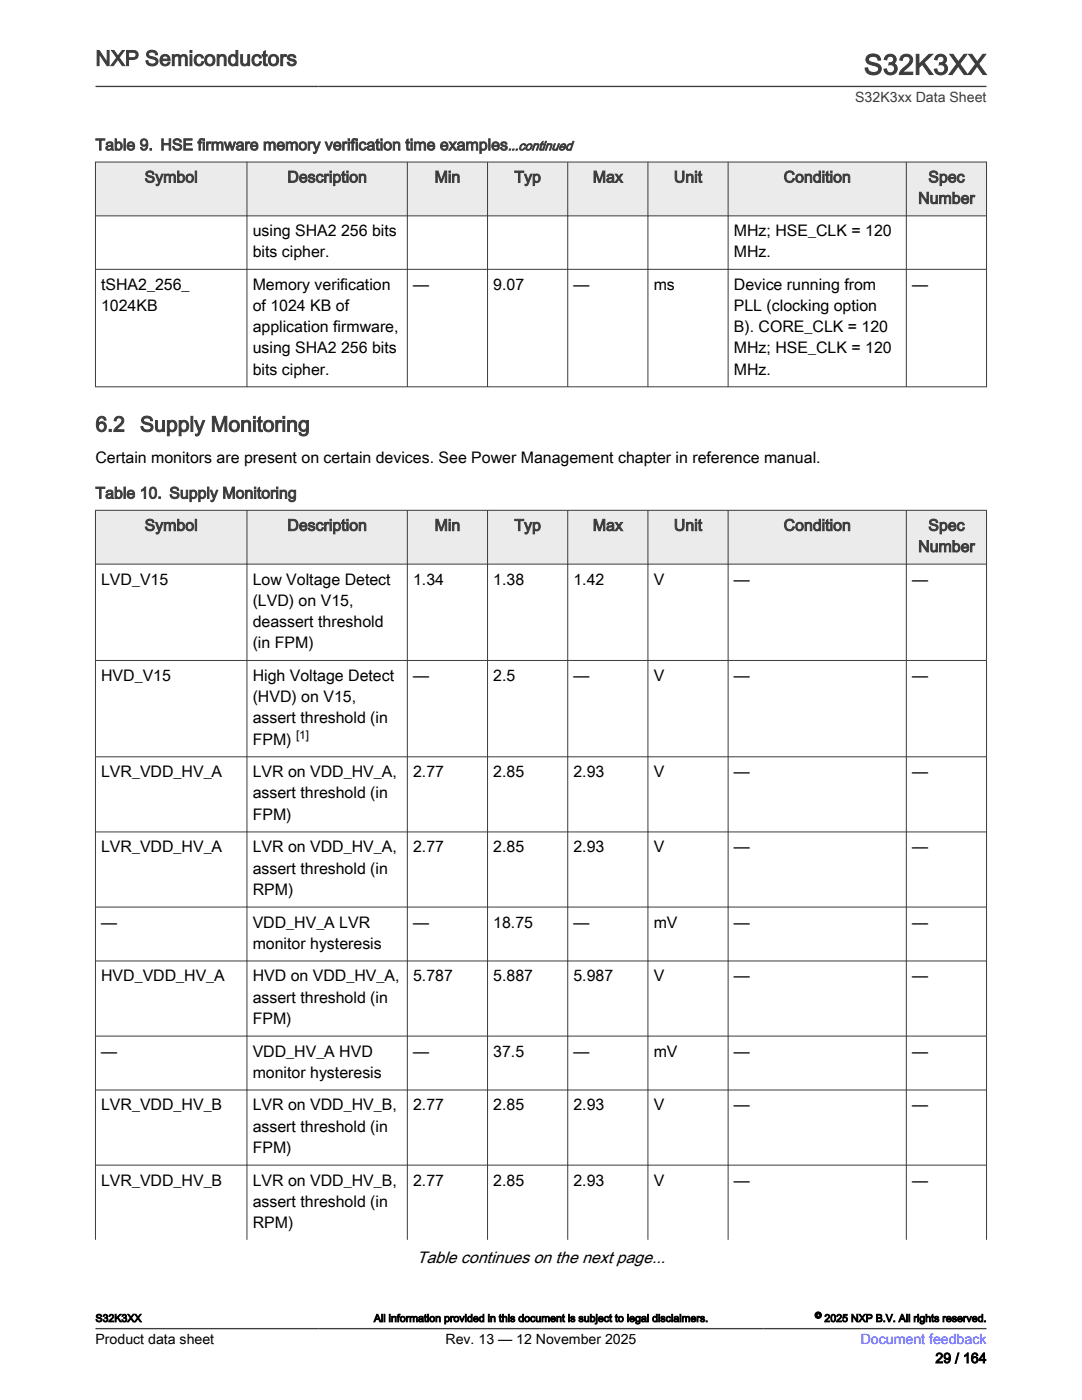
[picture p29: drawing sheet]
<svg xmlns="http://www.w3.org/2000/svg" width="216mm" height="279mm" viewBox="0 0 216 279" stroke-linecap="round" stroke-linejoin="round" font-family="sans-serif">
<defs><g id="words">
<text font-size="5.6" fill="#3c3c3c" x="172.4" y="14.9">S32K3XX</text>
<g font-size="4.2" fill="#3c3c3c">
<text x="19" y="13.1">NXP Semiconductors</text>
<text x="19" y="86.1">6.2</text>
<text x="27.9" y="86.1">Supply Monitoring</text>
</g>
<text font-size="3.3" x="83.2" y="252.1">Table continues on the next page...</text>
<g font-size="3.2" fill="#3c3c3c">
<text x="19" y="30">Table 9. HSE firmware memory verification time examples</text>
<text x="28.9" y="36.4">Symbol</text>
<text x="57.3" y="36.4">Description</text>
<text x="86.7" y="36.4">Min</text>
<text x="102.6" y="36.4">Typ</text>
<text x="118.3" y="36.4">Max</text>
<text x="134.5" y="36.4">Unit</text>
<text x="156.4" y="36.4">Condition</text>
<text x="183.2" y="40.6">Number</text>
<text x="185.2" y="36.4">Spec</text>
<text x="19" y="99.5">Table 10. Supply Monitoring</text>
<text x="28.9" y="105.9">Symbol</text>
<text x="57.3" y="105.9">Description</text>
<text x="86.7" y="105.9">Min</text>
<text x="102.6" y="105.9">Typ</text>
<text x="118.3" y="105.9">Max</text>
<text x="134.5" y="105.9">Unit</text>
<text x="156.4" y="105.9">Condition</text>
<text x="185.2" y="105.9">Spec</text>
<text x="183.2" y="110.1">Number</text>
</g>
<g font-size="3.2">
<text x="50.4" y="47.1">using SHA2 256 bits</text>
<text x="146.4" y="47.1">MHz; HSE_CLK = 120</text>
<text x="50.4" y="51.3">bits cipher.</text>
<text x="146.4" y="51.3">MHz.</text>
<text x="20.2" y="57.8">tSHA2_256_</text>
<text x="50.4" y="57.8">Memory verification</text>
<text x="82.4" y="57.8">—</text>
<text x="98.4" y="57.8">9.07</text>
<text x="114.4" y="57.8">—</text>
<text x="130.4" y="57.8">ms</text>
<text x="146.4" y="57.8">Device running from</text>
<text x="182" y="57.8">—</text>
<text x="20.2" y="62.1">1024KB</text>
<text x="50.4" y="62.1">of 1024 KB of</text>
<text x="146.4" y="62.1">PLL (clocking option</text>
<text x="50.4" y="66.3">application firmware,</text>
<text x="50.4" y="70.5">using SHA2 256 bits</text>
<text x="146.4" y="66.3">B). CORE_CLK = 120</text>
<text x="146.4" y="70.5">MHz; HSE_CLK = 120</text>
<text x="50.4" y="74.8">bits cipher.</text>
<text x="146.4" y="74.8">MHz.</text>
<text x="19" y="92.3">Certain monitors are present on certain devices. See Power Management chapter in reference manual.</text>
<text x="20.2" y="116.7">LVD_V15</text>
<text x="50.4" y="116.7">Low Voltage Detect</text>
<text x="82.4" y="116.7">1.34</text>
<text x="98.4" y="116.7">1.38</text>
<text x="114.4" y="116.7">1.42</text>
<text x="130.4" y="116.7">V</text>
<text x="146.4" y="116.7">—</text>
<text x="182" y="116.7">—</text>
<text x="50.4" y="120.9">(LVD) on V15,</text>
<text x="50.4" y="125.1">deassert threshold</text>
<text x="50.4" y="129.4">(in FPM)</text>
<text x="20.2" y="135.9">HVD_V15</text>
<text x="50.4" y="135.9">High Voltage Detect</text>
<text x="82.4" y="135.9">—</text>
<text x="98.4" y="135.9">2.5</text>
<text x="114.4" y="135.9">—</text>
<text x="130.4" y="135.9">V</text>
<text x="146.4" y="135.9">—</text>
<text x="182" y="135.9">—</text>
<text x="50.4" y="140.1">(HVD) on V15,</text>
<text x="50.4" y="144.4">assert threshold (in</text>
<text x="50.4" y="148.6">FPM)</text>
<text x="20.2" y="155.1">LVR_VDD_HV_A</text>
<text x="50.4" y="155.1">LVR on VDD_HV_A,</text>
<text x="82.4" y="155.1">2.77</text>
<text x="98.4" y="155.1">2.85</text>
<text x="114.4" y="155.1">2.93</text>
<text x="130.4" y="155.1">V</text>
<text x="146.4" y="155.1">—</text>
<text x="182" y="155.1">—</text>
<text x="50.4" y="159.4">assert threshold (in</text>
<text x="50.4" y="163.6">FPM)</text>
<text x="20.2" y="170.1">LVR_VDD_HV_A</text>
<text x="50.4" y="170.1">LVR on VDD_HV_A,</text>
<text x="82.4" y="170.1">2.77</text>
<text x="98.4" y="170.1">2.85</text>
<text x="114.4" y="170.1">2.93</text>
<text x="130.4" y="170.1">V</text>
<text x="146.4" y="170.1">—</text>
<text x="182" y="170.1">—</text>
<text x="50.4" y="174.3">assert threshold (in</text>
<text x="50.4" y="178.6">RPM)</text>
<text x="20.2" y="185.1">—</text>
<text x="50.4" y="185.1">VDD_HV_A LVR</text>
<text x="82.4" y="185.1">—</text>
<text x="98.4" y="185.1">18.75</text>
<text x="114.4" y="185.1">—</text>
<text x="130.4" y="185.1">mV</text>
<text x="146.4" y="185.1">—</text>
<text x="182" y="185.1">—</text>
<text x="50.4" y="189.3">monitor hysteresis</text>
<text x="20.2" y="195.9">HVD_VDD_HV_A</text>
<text x="50.4" y="195.9">HVD on VDD_HV_A,</text>
<text x="82.4" y="195.9">5.787</text>
<text x="98.4" y="195.9">5.887</text>
<text x="114.4" y="195.9">5.987</text>
<text x="130.4" y="195.9">V</text>
<text x="146.4" y="195.9">—</text>
<text x="182" y="195.9">—</text>
<text x="50.4" y="200.1">assert threshold (in</text>
<text x="50.4" y="204.3">FPM)</text>
<text x="20.2" y="210.9">—</text>
<text x="50.4" y="210.9">VDD_HV_A HVD</text>
<text x="50.4" y="215.1">monitor hysteresis</text>
<text x="82.4" y="210.9">—</text>
<text x="98.4" y="210.9">37.5</text>
<text x="114.4" y="210.9">—</text>
<text x="130.4" y="210.9">mV</text>
<text x="146.4" y="210.9">—</text>
<text x="182" y="210.9">—</text>
<text x="20.2" y="221.6">LVR_VDD_HV_B</text>
<text x="50.4" y="221.6">LVR on VDD_HV_B,</text>
<text x="82.4" y="221.6">2.77</text>
<text x="98.4" y="221.6">2.85</text>
<text x="114.4" y="221.6">2.93</text>
<text x="130.4" y="221.6">V</text>
<text x="146.4" y="221.6">—</text>
<text x="182" y="221.6">—</text>
<text x="50.4" y="225.9">assert threshold (in</text>
<text x="50.4" y="230.1">FPM)</text>
<text x="20.2" y="236.6">LVR_VDD_HV_B</text>
<text x="50.4" y="236.6">LVR on VDD_HV_B,</text>
<text x="82.4" y="236.6">2.77</text>
<text x="98.4" y="236.6">2.85</text>
<text x="114.4" y="236.6">2.93</text>
<text x="130.4" y="236.6">V</text>
<text x="146.4" y="236.6">—</text>
<text x="182" y="236.6">—</text>
<text x="50.4" y="240.8">assert threshold (in</text>
<text x="50.4" y="245.1">RPM)</text>
</g>
<text font-size="2.8" fill="#3c3c3c" x="170.6" y="20.4">S32K3xx Data Sheet</text>
<g font-size="2.8">
<text x="19.1" y="268.1">Product data sheet</text>
<text x="88.9" y="268.1">Rev. 13 — 12 November 2025</text>
<text x="186.7" y="272">29 / 164</text>
</g>
<text font-size="2.8" fill="#00f" x="171.7" y="268.1">Document feedback</text>
<text font-size="2.6" fill="#3c3c3c" x="101.4" y="30">...continued</text>
<text font-size="2.4" x="59.1" y="147.5">[1]</text>
<g font-size="2.1">
<text x="19" y="263.8">S32K3XX</text>
<text x="74.6" y="263.8">All information provided in this document is subject to legal disclaimers.</text>
<text x="164.5" y="263.8">2025 NXP B.V. All rights reserved.</text>
</g>
<text font-size="1.8" x="162.6" y="263.1">©</text>
</g></defs>
<path d="M19 32.3h177.8v10.8h-177.8z" fill-rule="evenodd" fill="#ebebeb"/>
<g fill="none" stroke="#3c3c3c" stroke-width=".2">
<path d="M19 32.3h177.9M19 32.3v45M49.3 32.3v45M81.3 32.3v45M97.3 32.3v45M113.3 32.3v45M129.3 32.3v45M145.3 32.3v45M180.8 32.3v45M196.8 32.3v45M19 43.1h177.9M19 53.8h177.9"/>
<path d="M19 77.2h177.9"/>
</g>
<path d="M19 101.8h177.8v10.8h-177.8z" fill-rule="evenodd" fill="#ebebeb"/>
<g fill="none" stroke="#3c3c3c" stroke-width=".2">
<path d="M19 101.8h177.9M19 112.6h177.9M19 101.8v145.6M49.3 101.8v145.6M81.3 101.8v145.6M97.3 101.8v145.6M113.3 101.8v145.6M129.3 101.8v145.6M145.3 101.8v145.6M180.8 101.8v145.6M196.8 101.8v145.6M19 131.8h177.9"/>
<path d="M19 151h177.9M19 166h177.9M19 181h177.9M19 191.8h177.9M19 206.8h177.9M19 217.5h177.9M19 232.5h177.9"/>
</g>
<path d="M19 17.3h177.8M19 265.2h177.8" fill="none" stroke="#3c3c3c" stroke-width=".26"/>
<use href="#words"/>
</svg>
